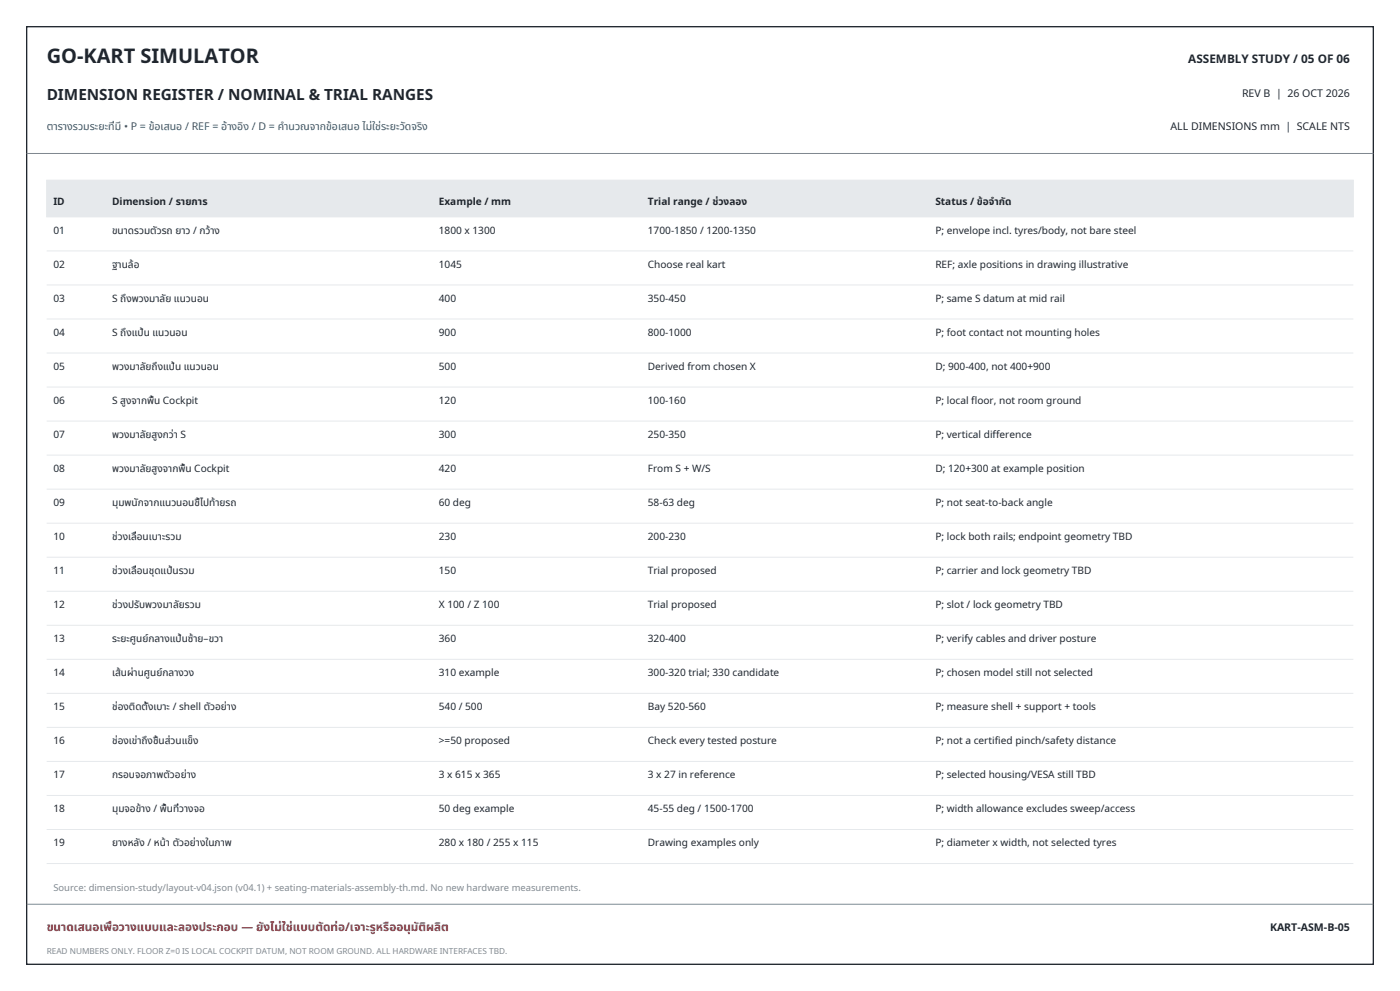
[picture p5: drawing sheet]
<svg xmlns="http://www.w3.org/2000/svg" width="420mm" height="297mm" viewBox="0 0 420 297" stroke-linecap="round" stroke-linejoin="round" font-family="sans-serif">
<defs><g id="words">
<text font-size="6" fill="#20262e" x="14" y="19">GO-KART SIMULATOR</text>
<text font-size="4.6" fill="#20262e" x="14" y="30">DIMENSION REGISTER / NOMINAL &amp; TRIAL RANGES</text>
<text font-size="3.5" fill="#20262e" x="356.5" y="19">ASSEMBLY STUDY / 05 OF 06</text>
<g font-size="3.5" fill="#be2934">
<text x="14" y="279">ขนาดเสนอเพื</text>
<text x="33.6" y="279">่อวางแบบและลองประกอบ — ยังไม่ใช่แบบตัดท่อ/เจาะรูหรื</text>
<text x="116.8" y="279">ออนุมัติ</text>
<text x="127.9" y="279">ผลิ</text>
<text x="132.4" y="279">ต</text>
</g>
<g font-size="3.2" fill="#20262e">
<text x="372.6" y="29">REV B | 26 OCT 2026</text>
<text x="351.1" y="39">ALL DIMENSIONS mm | SCALE NTS</text>
<text x="381" y="279">KART-ASM-B-05</text>
</g>
<g font-size="3.2" fill="#176385">
<text x="14" y="39">ตารางรวมระยะที</text>
<text x="34.4" y="39">่มี• P = ข้อเสนอ / REF = อ้างอิ</text>
<text x="73" y="39">ง / D = คำนวณจากข้อเสนอ ไม่ใช่ระยะวัดจริ</text>
<text x="126.7" y="39">ง</text>
</g>
<g font-size="3" fill="#20262e">
<text x="16" y="61.5">ID</text>
<text x="33.6" y="61.5">Dimension / รายการ</text>
<text x="131.6" y="61.5">Example / mm</text>
<text x="194.4" y="61.5">Trial range / ช่วงลอง</text>
<text x="280.6" y="61.5">Status / ข้อจำกัด</text>
<text x="16" y="70">01</text>
<text x="33.6" y="70">ขนาดรวมตัวรถ ยาว / กว้าง</text>
<text x="131.6" y="70">1800 x 1300</text>
<text x="194.4" y="70">1700-1850 / 1200-1350</text>
<text x="280.6" y="70">P; envelope incl. tyres/body, not bare steel</text>
<text x="16" y="80.2">02</text>
<text x="33.6" y="80.2">ฐานล้อ</text>
<text x="131.6" y="80.2">1045</text>
<text x="194.4" y="80.2">Choose real kart</text>
<text x="280.6" y="80.2">REF; axle positions in drawing illustrative</text>
<text x="16" y="90.4">03</text>
<text x="33.6" y="90.4">S ถึ</text>
<text x="37.9" y="90.4">งพวงมาลัย แนวนอน</text>
<text x="131.6" y="90.4">400</text>
<text x="194.4" y="90.4">350-450</text>
<text x="280.6" y="90.4">P; same S datum at mid rail</text>
<text x="16" y="100.6">04</text>
<text x="33.6" y="100.6">S ถึ</text>
<text x="37.9" y="100.6">งแป้น แนวนอน</text>
<text x="131.6" y="100.6">900</text>
<text x="194.4" y="100.6">800-1000</text>
<text x="280.6" y="100.6">P; foot contact not mounting holes</text>
<text x="16" y="110.8">05</text>
<text x="33.6" y="110.8">พวงมาลัยถึ</text>
<text x="47.3" y="110.8">งแป้น แนวนอน</text>
<text x="131.6" y="110.8">500</text>
<text x="194.4" y="110.8">Derived from chosen X</text>
<text x="280.6" y="110.8">D; 900-400, not 400+900</text>
<text x="16" y="121">06</text>
<text x="33.6" y="121">S สูงจากพื</text>
<text x="46.2" y="121">้น Cockpit</text>
<text x="131.6" y="121">120</text>
<text x="194.4" y="121">100-160</text>
<text x="280.6" y="121">P; local floor, not room ground</text>
<text x="16" y="131.2">07</text>
<text x="33.6" y="131.2">พวงมาลัยสูงกว่า S</text>
<text x="131.6" y="131.2">300</text>
<text x="194.4" y="131.2">250-350</text>
<text x="280.6" y="131.2">P; vertical difference</text>
<text x="16" y="141.4">08</text>
<text x="33.6" y="141.4">พวงมาลัยสูงจากพื</text>
<text x="55.6" y="141.4">้น Cockpit</text>
<text x="131.6" y="141.4">420</text>
<text x="194.4" y="141.4">From S + W/S</text>
<text x="280.6" y="141.4">D; 120+300 at example position</text>
<text x="16" y="151.6">09</text>
<text x="33.6" y="151.6">มุมพนักจากแนวนอนชี</text>
<text x="60" y="151.6">้ไปท้ายรถ</text>
<text x="131.6" y="151.6">60 deg</text>
<text x="194.4" y="151.6">58-63 deg</text>
<text x="280.6" y="151.6">P; not seat-to-back angle</text>
<text x="16" y="161.8">10</text>
<text x="33.6" y="161.8">ช่วงเลื</text>
<text x="41.1" y="161.8">่อนเบาะรวม</text>
<text x="131.6" y="161.8">230</text>
<text x="194.4" y="161.8">200-230</text>
<text x="280.6" y="161.8">P; lock both rails; endpoint geometry TBD</text>
<text x="16" y="172">11</text>
<text x="33.6" y="172">ช่วงเลื</text>
<text x="41.1" y="172">่อนชุดแป้นรวม</text>
<text x="131.6" y="172">150</text>
<text x="194.4" y="172">Trial proposed</text>
<text x="280.6" y="172">P; carrier and lock geometry TBD</text>
<text x="16" y="182.2">12</text>
<text x="33.6" y="182.2">ช่วงปรับพวงมาลัยรวม</text>
<text x="131.6" y="182.2">X 100 / Z 100</text>
<text x="194.4" y="182.2">Trial proposed</text>
<text x="280.6" y="182.2">P; slot / lock geometry TBD</text>
<text x="16" y="192.4">13</text>
<text x="33.6" y="192.4">ระยะศูนย์กลางแป้นซ้าย–ขวา</text>
<text x="131.6" y="192.4">360</text>
<text x="194.4" y="192.4">320-400</text>
<text x="280.6" y="192.4">P; verify cables and driver posture</text>
<text x="16" y="202.6">14</text>
<text x="33.6" y="202.6">เส้นผ่านศูนย์กลางวง</text>
<text x="131.6" y="202.6">310 example</text>
<text x="194.4" y="202.6">300-320 trial; 330 candidate</text>
<text x="280.6" y="202.6">P; chosen model still not selected</text>
<text x="16" y="212.8">15</text>
<text x="33.6" y="212.8">ช่องติ</text>
<text x="40.6" y="212.8">ดตั้งเบาะ / shell ตัวอย่าง</text>
<text x="131.6" y="212.8">540 / 500</text>
<text x="194.4" y="212.8">Bay 520-560</text>
<text x="280.6" y="212.8">P; measure shell + support + tools</text>
<text x="16" y="223">16</text>
<text x="33.6" y="223">ช่องเข่าถึ ้นส่วนแข็ง</text>
<text x="44.3" y="223">งชิ</text>
<text x="131.6" y="223">&gt;=50 proposed</text>
<text x="194.4" y="223">Check every tested posture</text>
<text x="280.6" y="223">P; not a certified pinch/safety distance</text>
<text x="16" y="233.2">17</text>
<text x="33.6" y="233.2">กรอบจอภาพตัวอย่าง</text>
<text x="131.6" y="233.2">3 x 615 x 365</text>
<text x="194.4" y="233.2">3 x 27 in reference</text>
<text x="280.6" y="233.2">P; selected housing/VESA still TBD</text>
<text x="16" y="243.4">18</text>
<text x="33.6" y="243.4">มุมจอข้าง / พื</text>
<text x="50.1" y="243.4">้นที</text>
<text x="53.8" y="243.4">่วางจอ</text>
<text x="131.6" y="243.4">50 deg example</text>
<text x="194.4" y="243.4">45-55 deg / 1500-1700</text>
<text x="280.6" y="243.4">P; width allowance excludes sweep/access</text>
<text x="16" y="253.6">19</text>
<text x="33.6" y="253.6">ยางหลัง / หน้า ตัวอย่างในภาพ</text>
<text x="131.6" y="253.6">280 x 180 / 255 x 115</text>
<text x="194.4" y="253.6">Drawing examples only</text>
<text x="280.6" y="253.6">P; diameter x width, not selected tyres</text>
</g>
<text font-size="2.8" fill="#7f8992" x="16" y="267">Source: dimension-study/layout-v04.json (v04.1) + seating-materials-assembly-th.md. No new hardware measurements.</text>
<text font-size="2.5" fill="#7f8992" x="14" y="286">READ NUMBERS ONLY. FLOOR Z=0 IS LOCAL COCKPIT DATUM, NOT ROOM GROUND. ALL HARDWARE INTERFACES TBD.</text>
</g></defs>
<path d="M8 8h404v281h-404z" fill="none" stroke="#20262e" stroke-width=".4"/>
<path d="M8 46h404M8 271h404" fill="none" stroke="#7f8992" stroke-width=".3"/>
<path d="M14 54h392v11h-392z" fill-rule="evenodd" fill="#e6e9ec" stroke="#e6e9ec" stroke-width=".3"/>
<g fill="none" stroke="#e6e9ec" stroke-width=".3">
<path d="M14 75.2h392M14 85.4h392M14 95.6h392M14 105.8h392M14 116h392M14 126.2h392M14 136.4h392M14 146.6h392M14 156.8h392M14 167h392M14 177.2h392M14 187.4h392"/>
<path d="M14 197.6h392M14 207.8h392M14 218h392M14 228.2h392M14 238.4h392M14 248.6h392M14 258.8h392"/>
</g>
<use href="#words"/>
</svg>
